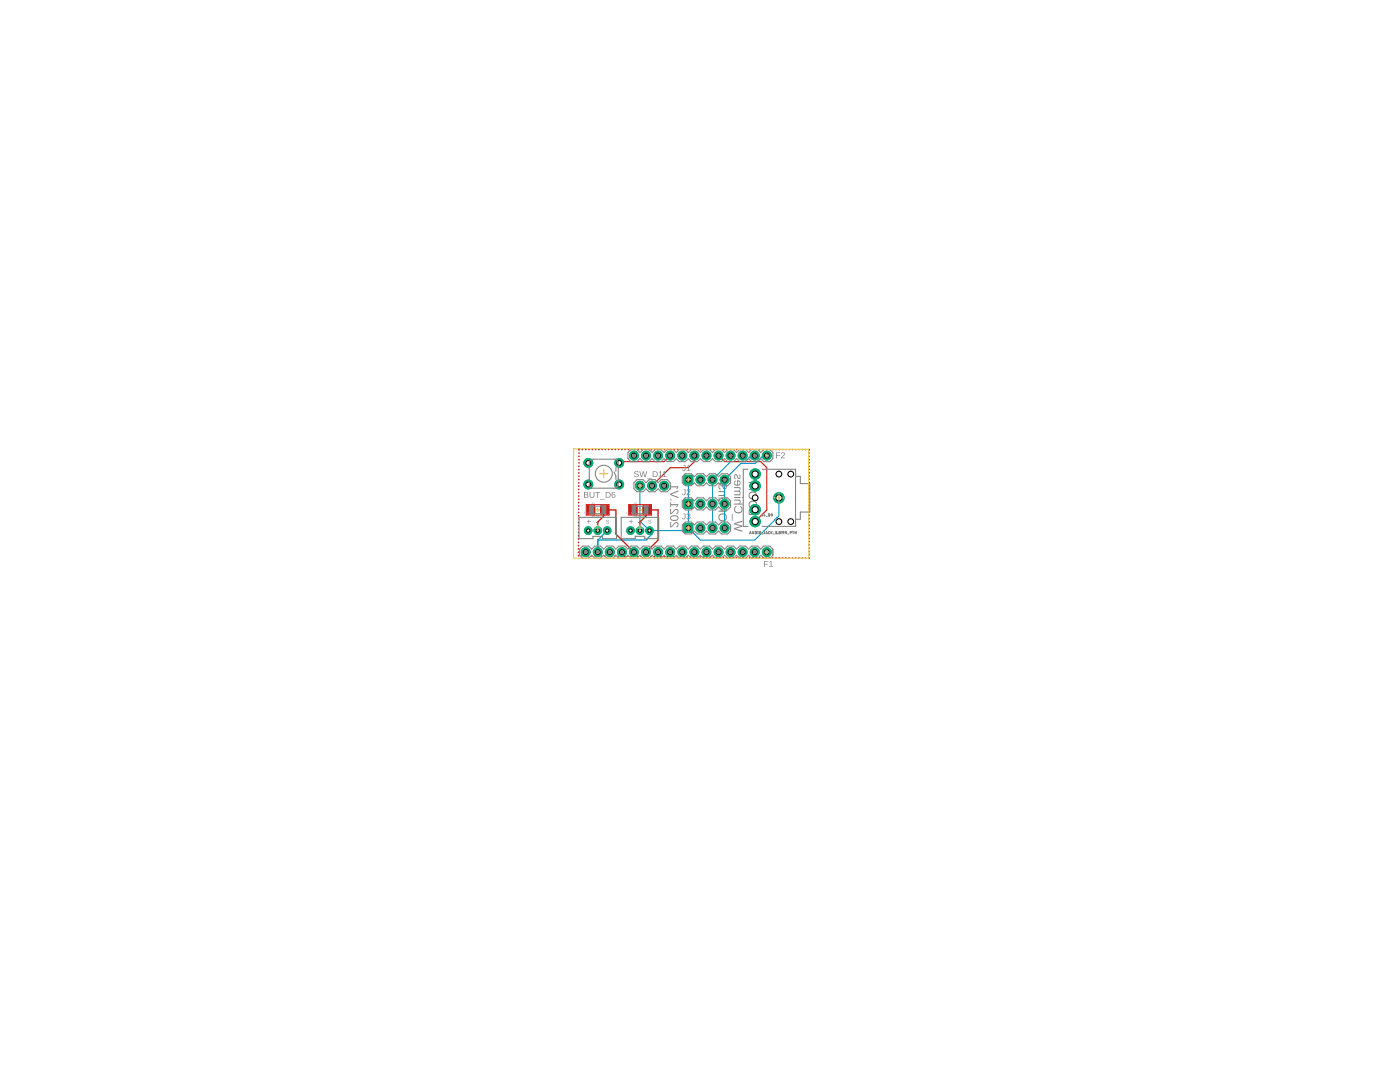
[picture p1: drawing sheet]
<svg xmlns="http://www.w3.org/2000/svg" width="279mm" height="216mm" viewBox="0 0 279 216" stroke-linecap="round" stroke-linejoin="round" font-family="sans-serif">
<g fill="#808080">
<path d="M149.4 101.7v1.1h1.7v-.3h-1.5v-.8zM149.4 100.7a.85 .85 0 0 0 1.7 0 .85 .85 0 0 0-1.7 0zM149.8 100.3a.66 .66 0 0 1 1 .1 .66 .66 0 0 1-.4 1 .66 .66 0 0 1-.8-.7zM149.4 98.9a.85 .85 0 0 0 1.7 0 .85 .85 0 0 0-1.7 0zM149.8 98.4a.66 .66 0 0 1 1 .1 .66 .66 0 0 1-.4 1 .66 .66 0 0 1-.8-.6zM149.4 96.2v.2h1.5l-1.5 .5v.1l1.5 .6h-1.5v.1h1.7v-.2l-1.4-.5 1.4-.6v-.2z"/>
<path d="M146.5 104.4v.2l1.4 .4-1.4 .4v.2l1.7 .5v-.2l-1.5-.4 1.5-.4v-.2l-1.5-.4 1.5-.4v-.2zM146.1 102.5v1.4h.1v-1.4zM146.7 101.1a.81 .81 0 0 0 .1 1.1 .81 .81 0 0 0 1.2-.1 .81 .81 0 0 0-.2-1.1l-.1 .2a.6 .6 0 0 1 .1 .9 .6 .6 0 0 1-.9-.1 .6 .6 0 0 1 .1-.9l-.1-.2zM146.5 99.7v.2h.8a.3 .3 0 0 1 .4 .3 .3 .3 0 0 1-.4 .3h-.8v.2h1.7v-.2h-.6a.42 .42 0 0 0 .2-.5 .42 .42 0 0 0-.4-.3zM148 99.2v.2h.2v-.2zM146.5 99.2v.2h1.3v-.2zM146.5 97.2v.2h1l.1 .2-.2 .3h-.9v.2h1l.1 .2-.2 .3h-.9v.2h1.3v-.1l-.2-.1a.39 .39 0 0 0 .2-.3 .39 .39 0 0 0-.2-.4 .39 .39 0 0 0 .2-.4 .39 .39 0 0 0-.4-.3zM146.6 96a.62 .62 0 0 0 .5 .9 .62 .62 0 0 0 .5-.9l-.5-.2v.9a.37 .37 0 0 1-.4-.2 .37 .37 0 0 1 .1-.5v-.1zM147.3 96a.34 .34 0 0 1 .3 .4 .34 .34 0 0 1-.3 .3zM146.6 94.7l-.1 .6 .3 .3 .1-.1a.3 .3 0 0 1-.3-.4 .3 .3 0 0 1 .4-.2l.1 .1a.42 .42 0 0 0 .4 .6 .42 .42 0 0 0 .3-.7l-.3-.3v.2a.26 .26 0 0 1 .2 .3 .26 .26 0 0 1-.4 .2l-.1-.5a.33 .33 0 0 0-.6-.1z"/>
<path d="M143.4 103.3a.85 .85 0 0 0 1.7 0 .85 .85 0 0 0-1.7 0zM143.7 102.8a.66 .66 0 0 1 1.1 .1 .66 .66 0 0 1-.4 1 .66 .66 0 0 1-.8-.7zM144.2 101l-.2 .9h-.6v.2h1.6l-.1-1.1a.52 .52 0 0 0-.7 0zM144.4 101.1l.4 .1v.7h-.6zM143.4 99.2v1.3h1.6v-1.2h-.2v1h-.5v-.9h-.2v.9h-.5v-1.1zM143.4 98v.2h.8a.3 .3 0 0 1 .3 .3 .3 .3 0 0 1-.4 .3h-.7v.2h1.2v-.2h-.2a.42 .42 0 0 0 .3-.5 .42 .42 0 0 0-.5-.3zM143.5 96.5l-.1 .3a.71 .71 0 0 0 .4 .9v-.2a.44 .44 0 0 1-.3-.5 .44 .44 0 0 1 .5-.3l.1 .4a.47 .47 0 0 0 .5 .5 .47 .47 0 0 0 .5-.6l-.2-.5-.2-.1-.1 .2a.38 .38 0 0 1 .3 .5 .38 .38 0 0 1-.4 .2l-.3-.7a.41 .41 0 0 0-.7-.1z"/>
<path d="M133.8 104.2v1h.2l.5-.5a.35 .35 0 0 1 .5-.3 .35 .35 0 0 1 .1 .6l-.1 .2a.52 .52 0 0 0 .4-.8 .52 .52 0 0 0-.9 .1l-.6 .5v-.8zM133.8 103.1a.61 .61 0 0 0 .1 .7 .61 .61 0 0 0 .7 .1 .61 .61 0 0 0 .8-.5 .61 .61 0 0 0-.8-.6zM133.9 103.2a.93 .93 0 0 1 1.3 .2 .81 .81 0 0 1-1.3 0zM133.8 101.5v1.1l.2-.1 .5-.4a.35 .35 0 0 1 .5-.3 .35 .35 0 0 1 .1 .5l-.1 .3a.52 .52 0 0 0 .4-.8 .52 .52 0 0 0-.9 0l-.6 .6v-.9zM133.8 100.2v1h.1v-.4h1.3l-.3 .4h.2l.3-.4v-.2h-1.5v-.4zM133.8 99.6v.3h.2v-.3zM133.8 98.5v.3l1.6 .6v-.2l-1.5-.6 1.5-.5v-.2zM133.8 96.6v1.1h.1v-.5h1.3l-.3 .4h.2l.3-.4v-.2h-1.5v-.4z"/>
</g>
<path d="M119.3 107.8v2.4M121.2 105.9l-1.9 1.9M129.6 105.9l.5 .5v.2l-1.2 1.2h-9.6" fill="none" stroke="#0696d7" stroke-width=".25"/>
<path d="M127.7 96.9v7.1l1.9 1.9h7.2l.6-.5M137.4 95.7v9.7M150.6 90.9h-.7l-1.2 1.2h-2.9l-3.6 3.6v9.7M153 90.9h-.7l-1.6 1.6h-2.9l-3.2 3.2v9.7M155.4 99.3v3.7l-4.8 4.8h-10.8l-2.4-2.4" fill="none" stroke="#0696d7" stroke-width=".21"/>
<circle cx="123.6" cy="96.7" r=".89" fill="#0dab76" stroke="#0dab76" stroke-width=".2"/>
<circle cx="123.6" cy="96.7" r=".49" fill="#fff" stroke="#000" stroke-width=".2"/>
<circle cx="117.4" cy="96.7" r=".89" fill="#0dab76" stroke="#0dab76" stroke-width=".2"/>
<circle cx="117.4" cy="96.7" r=".49" fill="#fff" stroke="#000" stroke-width=".2"/>
<circle cx="123.6" cy="92.4" r=".89" fill="#0dab76" stroke="#0dab76" stroke-width=".2"/>
<circle cx="123.6" cy="92.4" r=".49" fill="#fff" stroke="#000" stroke-width=".2"/>
<circle cx="117.4" cy="92.4" r=".89" fill="#0dab76" stroke="#0dab76" stroke-width=".2"/>
<circle cx="117.4" cy="92.4" r=".49" fill="#fff" stroke="#000" stroke-width=".2"/>
<circle cx="153" cy="110.2" r=".89" fill="#0dab76" stroke="#0dab76" stroke-width=".2"/>
<circle cx="153" cy="110.2" r=".49" fill="#fff" stroke="#000" stroke-width=".2"/>
<circle cx="150.6" cy="110.2" r=".89" fill="#0dab76" stroke="#0dab76" stroke-width=".2"/>
<circle cx="150.6" cy="110.2" r=".49" fill="#fff" stroke="#000" stroke-width=".2"/>
<circle cx="148.2" cy="110.2" r=".89" fill="#0dab76" stroke="#0dab76" stroke-width=".2"/>
<circle cx="148.2" cy="110.2" r=".49" fill="#fff" stroke="#000" stroke-width=".2"/>
<circle cx="145.8" cy="110.2" r=".89" fill="#0dab76" stroke="#0dab76" stroke-width=".2"/>
<circle cx="145.8" cy="110.2" r=".49" fill="#fff" stroke="#000" stroke-width=".2"/>
<circle cx="143.4" cy="110.2" r=".89" fill="#0dab76" stroke="#0dab76" stroke-width=".2"/>
<circle cx="143.4" cy="110.2" r=".49" fill="#fff" stroke="#000" stroke-width=".2"/>
<circle cx="141" cy="110.2" r=".89" fill="#0dab76" stroke="#0dab76" stroke-width=".2"/>
<circle cx="141" cy="110.2" r=".49" fill="#fff" stroke="#000" stroke-width=".2"/>
<circle cx="138.6" cy="110.2" r=".89" fill="#0dab76" stroke="#0dab76" stroke-width=".2"/>
<circle cx="138.6" cy="110.2" r=".49" fill="#fff" stroke="#000" stroke-width=".2"/>
<circle cx="136.2" cy="110.2" r=".89" fill="#0dab76" stroke="#0dab76" stroke-width=".2"/>
<circle cx="136.2" cy="110.2" r=".49" fill="#fff" stroke="#000" stroke-width=".2"/>
<circle cx="133.8" cy="110.2" r=".89" fill="#0dab76" stroke="#0dab76" stroke-width=".2"/>
<circle cx="133.8" cy="110.2" r=".49" fill="#fff" stroke="#000" stroke-width=".2"/>
<circle cx="131.3" cy="110.2" r=".89" fill="#0dab76" stroke="#0dab76" stroke-width=".2"/>
<circle cx="131.3" cy="110.2" r=".49" fill="#fff" stroke="#000" stroke-width=".2"/>
<circle cx="128.9" cy="110.2" r=".89" fill="#0dab76" stroke="#0dab76" stroke-width=".2"/>
<circle cx="128.9" cy="110.2" r=".49" fill="#fff" stroke="#000" stroke-width=".2"/>
<circle cx="126.5" cy="110.2" r=".89" fill="#0dab76" stroke="#0dab76" stroke-width=".2"/>
<circle cx="126.5" cy="110.2" r=".49" fill="#fff" stroke="#000" stroke-width=".2"/>
<circle cx="124.1" cy="110.2" r=".89" fill="#0dab76" stroke="#0dab76" stroke-width=".2"/>
<circle cx="124.1" cy="110.2" r=".49" fill="#fff" stroke="#000" stroke-width=".2"/>
<circle cx="121.7" cy="110.2" r=".89" fill="#0dab76" stroke="#0dab76" stroke-width=".2"/>
<circle cx="121.7" cy="110.2" r=".49" fill="#fff" stroke="#000" stroke-width=".2"/>
<circle cx="119.3" cy="110.2" r=".89" fill="#0dab76" stroke="#0dab76" stroke-width=".2"/>
<circle cx="119.3" cy="110.2" r=".49" fill="#fff" stroke="#000" stroke-width=".2"/>
<circle cx="116.9" cy="110.2" r=".89" fill="#0dab76" stroke="#0dab76" stroke-width=".2"/>
<circle cx="116.9" cy="110.2" r=".49" fill="#fff" stroke="#000" stroke-width=".2"/>
<circle cx="153" cy="90.9" r=".89" fill="#0dab76" stroke="#0dab76" stroke-width=".2"/>
<circle cx="153" cy="90.9" r=".49" fill="#fff" stroke="#000" stroke-width=".2"/>
<circle cx="150.6" cy="90.9" r=".89" fill="#0dab76" stroke="#0dab76" stroke-width=".2"/>
<circle cx="150.6" cy="90.9" r=".49" fill="#fff" stroke="#000" stroke-width=".2"/>
<circle cx="148.2" cy="90.9" r=".89" fill="#0dab76" stroke="#0dab76" stroke-width=".2"/>
<circle cx="148.2" cy="90.9" r=".49" fill="#fff" stroke="#000" stroke-width=".2"/>
<circle cx="145.8" cy="90.9" r=".89" fill="#0dab76" stroke="#0dab76" stroke-width=".2"/>
<circle cx="145.8" cy="90.9" r=".49" fill="#fff" stroke="#000" stroke-width=".2"/>
<circle cx="143.4" cy="90.9" r=".89" fill="#0dab76" stroke="#0dab76" stroke-width=".2"/>
<circle cx="143.4" cy="90.9" r=".49" fill="#fff" stroke="#000" stroke-width=".2"/>
<circle cx="141" cy="90.9" r=".89" fill="#0dab76" stroke="#0dab76" stroke-width=".2"/>
<circle cx="141" cy="90.9" r=".49" fill="#fff" stroke="#000" stroke-width=".2"/>
<circle cx="138.6" cy="90.9" r=".89" fill="#0dab76" stroke="#0dab76" stroke-width=".2"/>
<circle cx="138.6" cy="90.9" r=".49" fill="#fff" stroke="#000" stroke-width=".2"/>
<circle cx="136.2" cy="90.9" r=".89" fill="#0dab76" stroke="#0dab76" stroke-width=".2"/>
<circle cx="136.2" cy="90.9" r=".49" fill="#fff" stroke="#000" stroke-width=".2"/>
<circle cx="133.8" cy="90.9" r=".89" fill="#0dab76" stroke="#0dab76" stroke-width=".2"/>
<circle cx="133.8" cy="90.9" r=".49" fill="#fff" stroke="#000" stroke-width=".2"/>
<circle cx="131.3" cy="90.9" r=".89" fill="#0dab76" stroke="#0dab76" stroke-width=".2"/>
<circle cx="131.3" cy="90.9" r=".49" fill="#fff" stroke="#000" stroke-width=".2"/>
<circle cx="128.9" cy="90.9" r=".89" fill="#0dab76" stroke="#0dab76" stroke-width=".2"/>
<circle cx="128.9" cy="90.9" r=".49" fill="#fff" stroke="#000" stroke-width=".2"/>
<circle cx="126.5" cy="90.9" r=".89" fill="#0dab76" stroke="#0dab76" stroke-width=".2"/>
<circle cx="126.5" cy="90.9" r=".49" fill="#fff" stroke="#000" stroke-width=".2"/>
<circle cx="117.4" cy="105.9" r=".76" fill="#0dab76" stroke="#0dab76" stroke-width=".2"/>
<circle cx="117.4" cy="105.9" r=".34" fill="#fff" stroke="#000" stroke-width=".2"/>
<circle cx="119.3" cy="105.9" r=".76" fill="#0dab76" stroke="#0dab76" stroke-width=".2"/>
<circle cx="119.3" cy="105.9" r=".34" fill="#fff" stroke="#000" stroke-width=".2"/>
<circle cx="121.2" cy="105.9" r=".76" fill="#0dab76" stroke="#0dab76" stroke-width=".2"/>
<circle cx="121.2" cy="105.9" r=".34" fill="#fff" stroke="#000" stroke-width=".2"/>
<circle cx="125.8" cy="105.9" r=".76" fill="#0dab76" stroke="#0dab76" stroke-width=".2"/>
<circle cx="125.8" cy="105.9" r=".34" fill="#fff" stroke="#000" stroke-width=".2"/>
<circle cx="127.7" cy="105.9" r=".76" fill="#0dab76" stroke="#0dab76" stroke-width=".2"/>
<circle cx="127.7" cy="105.9" r=".34" fill="#fff" stroke="#000" stroke-width=".2"/>
<circle cx="129.6" cy="105.9" r=".76" fill="#0dab76" stroke="#0dab76" stroke-width=".2"/>
<circle cx="129.6" cy="105.9" r=".34" fill="#fff" stroke="#000" stroke-width=".2"/>
<circle cx="127.7" cy="96.9" r=".89" fill="#0dab76" stroke="#0dab76" stroke-width=".2"/>
<circle cx="127.7" cy="96.9" r=".49" fill="#fff" stroke="#000" stroke-width=".2"/>
<circle cx="130.1" cy="96.9" r=".89" fill="#0dab76" stroke="#0dab76" stroke-width=".2"/>
<circle cx="130.1" cy="96.9" r=".49" fill="#fff" stroke="#000" stroke-width=".2"/>
<circle cx="132.5" cy="96.9" r=".89" fill="#0dab76" stroke="#0dab76" stroke-width=".2"/>
<circle cx="132.5" cy="96.9" r=".49" fill="#fff" stroke="#000" stroke-width=".2"/>
<path d="M136.5 94.8h1.8v1.8h-1.8z" fill="#0dab76" stroke="#0dab76" stroke-width=".2"/>
<circle cx="137.4" cy="95.7" r=".49" fill="#fff" stroke="#000" stroke-width=".2"/>
<circle cx="139.8" cy="95.7" r=".89" fill="#0dab76" stroke="#0dab76" stroke-width=".2"/>
<circle cx="139.8" cy="95.7" r=".49" fill="#fff" stroke="#000" stroke-width=".2"/>
<circle cx="142.2" cy="95.7" r=".89" fill="#0dab76" stroke="#0dab76" stroke-width=".2"/>
<circle cx="142.2" cy="95.7" r=".49" fill="#fff" stroke="#000" stroke-width=".2"/>
<circle cx="144.6" cy="95.7" r=".89" fill="#0dab76" stroke="#0dab76" stroke-width=".2"/>
<circle cx="144.6" cy="95.7" r=".49" fill="#fff" stroke="#000" stroke-width=".2"/>
<path d="M136.5 99.7h1.8v1.7h-1.8z" fill="#0dab76" stroke="#0dab76" stroke-width=".2"/>
<circle cx="137.4" cy="100.5" r=".49" fill="#fff" stroke="#000" stroke-width=".2"/>
<circle cx="139.8" cy="100.5" r=".89" fill="#0dab76" stroke="#0dab76" stroke-width=".2"/>
<circle cx="139.8" cy="100.5" r=".49" fill="#fff" stroke="#000" stroke-width=".2"/>
<circle cx="142.2" cy="100.5" r=".89" fill="#0dab76" stroke="#0dab76" stroke-width=".2"/>
<circle cx="142.2" cy="100.5" r=".49" fill="#fff" stroke="#000" stroke-width=".2"/>
<circle cx="144.6" cy="100.5" r=".89" fill="#0dab76" stroke="#0dab76" stroke-width=".2"/>
<circle cx="144.6" cy="100.5" r=".49" fill="#fff" stroke="#000" stroke-width=".2"/>
<path d="M136.5 104.5h1.8v1.8h-1.8z" fill="#0dab76" stroke="#0dab76" stroke-width=".2"/>
<circle cx="137.4" cy="105.4" r=".49" fill="#fff" stroke="#000" stroke-width=".2"/>
<circle cx="139.8" cy="105.4" r=".89" fill="#0dab76" stroke="#0dab76" stroke-width=".2"/>
<circle cx="139.8" cy="105.4" r=".49" fill="#fff" stroke="#000" stroke-width=".2"/>
<circle cx="142.2" cy="105.4" r=".89" fill="#0dab76" stroke="#0dab76" stroke-width=".2"/>
<circle cx="142.2" cy="105.4" r=".49" fill="#fff" stroke="#000" stroke-width=".2"/>
<circle cx="144.6" cy="105.4" r=".89" fill="#0dab76" stroke="#0dab76" stroke-width=".2"/>
<circle cx="144.6" cy="105.4" r=".49" fill="#fff" stroke="#000" stroke-width=".2"/>
<circle cx="155.4" cy="99.3" r="1.04" fill="#0dab76" stroke="#0dab76" stroke-width=".2"/>
<circle cx="155.4" cy="99.3" r=".61" fill="#fff" stroke="#000" stroke-width=".2"/>
<circle cx="150.7" cy="101.7" r="1.04" fill="#0dab76" stroke="#0dab76" stroke-width=".2"/>
<circle cx="150.7" cy="101.7" r=".61" fill="#fff" stroke="#000" stroke-width=".2"/>
<circle cx="150.7" cy="104.1" r="1.04" fill="#0dab76" stroke="#0dab76" stroke-width=".2"/>
<circle cx="150.7" cy="104.1" r=".61" fill="#fff" stroke="#000" stroke-width=".2"/>
<circle cx="150.7" cy="97" r="1.04" fill="#0dab76" stroke="#0dab76" stroke-width=".2"/>
<circle cx="150.7" cy="97" r=".61" fill="#fff" stroke="#000" stroke-width=".2"/>
<circle cx="150.7" cy="94.6" r="1.04" fill="#0dab76" stroke="#0dab76" stroke-width=".2"/>
<circle cx="150.7" cy="94.6" r=".61" fill="#fff" stroke="#000" stroke-width=".2"/>
<g fill="#c90d0c" stroke="#c90d0c" stroke-width=".2">
<path d="M117.2 100.9h1.5v1.7h-1.5z"/>
<path d="M119.9 100.9h1.5v1.7h-1.5z"/>
<path d="M125.6 100.9h1.6v1.7h-1.6z"/>
<path d="M128.3 100.9h1.5v1.7h-1.5z"/>
</g>
<g fill="none" stroke="#c90d0c" stroke-width=".3">
<path d="M115.5 96.3v.1M115.5 97h.1M115.5 97.6v.1M115.5 98.3v.1M115.5 98.9v.1M115.5 99.6v.1M115.5 93v.1M115.5 93.7h.1M115.5 94.3v.1M115.5 95v.1M115.5 95.6v.1M115.5 90.4h.1"/>
<path d="M115.5 91v.1M115.5 91.7v.1M115.5 92.4h.1M115.6 89.7l-.1 .1M116.2 89.7h.1M116.9 89.7h.1M117.5 89.7h.1M118.2 89.7h.1M118.8 89.7h.1M119.5 89.7h.1M120.1 89.7h.1M120.8 89.7h.1"/>
<path d="M121.5 89.7h.1M122.1 89.7h.1M122.8 89.7h.1M123.4 89.7h.1M124.1 89.7h.1M124.7 89.7h.1M125.4 89.7h.1M126 89.7h.1M126.7 89.7h.1M127.3 89.7h.1M128 89.7h.1M128.7 89.7h.1"/>
<path d="M129.3 89.7h.1M130 89.7h.1M130.6 89.7h.1M131.3 89.7h.1M131.9 89.7h.1M132.6 89.7h.1M133.2 89.7h.1M133.9 89.7h.1M134.6 89.7h.1M135.2 89.7h.1M135.8 89.7h.1M136.5 89.7h.1"/>
<path d="M137.2 89.7h.1M137.8 89.7h.1M138.5 89.7h.1M139.1 89.7h.1M139.8 89.7h.1M140.4 89.7h.1M141.1 89.7h.1M141.8 89.7h.1M142.4 89.7h.1M143.1 89.7h.1M143.7 89.7h.1M144.4 89.7h.1"/>
<path d="M145 89.7h.1M145.7 89.7h.1M146.3 89.7h.1M147 89.7h.1M147.6 89.7h.1M148.3 89.7h.1M148.9 89.7h.1M149.6 89.7h.1M150.3 89.7h.1M150.9 89.7h.1M151.6 89.7h.1M152.2 89.7h.1"/>
<path d="M152.9 89.7h.1M153.5 89.7h.1M154.2 89.7h.1M154.9 89.7h.1M155.5 89.7h.1M156.2 89.7h.1M156.8 89.7h.1M157.5 89.7h.1M158.1 89.7h.1M158.8 89.7h.1M159.4 89.7h.1M160.1 89.7h.1"/>
<path d="M160.7 89.7h.1M161.4 89.7l.1 .1M161.5 90.4h.1M161.5 91v.1M161.5 91.7h.1M161.5 92.3v.1M161.5 93h.1M161.5 93.6v.1M161.5 94.3v.1M161.5 94.9v.1M161.5 95.6v.1M161.5 96.2v.1"/>
<path d="M161.5 96.9v.1M161.5 97.6h.1M161.5 98.2v.1M161.5 98.9h.1M161.5 99.5v.1M115.4 107.5v.1M115.4 108.2v.1M115.4 108.8v.1M115.4 109.5v.1M115.4 110.2h.1M115.4 110.8l.1 .1M115.5 104.2v.1"/>
<path d="M115.5 104.9v.1M115.5 105.5v.1M115.5 106.2v.1M115.5 106.8v.1M115.5 100.3v.1M115.5 100.9v.1M115.5 101.6v.1M115.5 102.2v.1M115.5 102.9v.1M115.5 103.6h.1M116.1 110.9h.1M116.8 110.9h.1"/>
<path d="M117.4 110.9h.1M118.1 110.9h.1M118.7 110.9h.1M119.4 110.9h.1M120 111h.1M120.7 111h.1M121.3 111h.1M122 111h.1M122.7 111h.1M123.3 111h.1M124 111h.1M124.6 111h.1"/>
<path d="M125.3 111h.1M125.9 111h.1M126.6 111h.1M127.3 111h.1M127.9 111h.1M128.6 111h.1M129.2 111h.1M129.9 111h.1M130.5 111.1h.1M131.2 111.1h.1M131.8 111.1h.1M132.5 111.1h.1"/>
<path d="M133.2 111.1h.1M133.8 111.1h.1M134.5 111.1h.1M135.1 111.1h.1M135.8 111.1h.1M136.4 111.1h.1M137.1 111.1h.1M137.8 111.1h.1M138.4 111.1h.1M139.1 111.1h.1M139.7 111.1h.1M140.4 111.2h.1"/>
<path d="M141 111.2h.1M141.7 111.2h.1M142.3 111.2h.1M143 111.2h.1M143.7 111.2h.1M144.3 111.2h.1M145 111.2h.1M145.6 111.2h.1M146.3 111.2h.1M147 111.2h.1M147.6 111.2h.1M148.3 111.2v.1"/>
<path d="M148.9 111.3h.1M149.6 111.3h.1M150.2 111.3h.1M150.9 111.3h.1M151.6 111.3h.1M152.2 111.3h.1M152.9 111.3h.1M153.5 111.3h.1M154.2 111.3h.1M154.8 111.3h.1M155.5 111.3h.1M156.1 111.3h.1"/>
<path d="M156.8 111.3h.1M157.5 111.3h.1M158.1 111.3h.1M158.8 111.4h.1M159.4 111.4h.1M160.1 111.4h.1M160.7 111.4h.1M161.5 111.3l-.1 .1M161.5 100.2h.1M161.5 100.8v.1M161.5 101.5v.1M161.5 102.1v.1"/>
<path d="M161.5 102.8v.1M161.5 103.4v.1M161.5 104.1v.1M161.5 104.8h.1M161.5 105.4v.1M161.5 106.1v.1M161.5 106.7v.1M161.5 107.4h.1M161.5 108v.1M161.5 108.7v.1M161.5 109.3v.1M161.5 110v.1"/>
<path d="M161.5 110.6v.1"/>
</g>
<path d="M119.3 105.9v-1.7l1.2-1.2v-1.1l.1-.2h2.3v4.9l3.6 3.6M127.7 105.9v-1.7l1.2-1.2v-1.1l.2-.2h2.2v6.1l-2.4 2.4" fill="none" stroke="#c90d0c" stroke-width=".25"/>
<path d="M133.8 90.9l-1.3 1.2h-8.7l-.2 .3M138.6 90.9v1.2l-1.2 1.2h-3.6l-3.7 3.6M143.4 90.9l1.2 1.2h7.2l1.2 1.2v8.4l-2.3 2.4" fill="none" stroke="#c90d0c" stroke-width=".21"/>
<circle cx="123.6" cy="96.7" r=".89" fill="#0dab76" stroke="#0dab76" stroke-width=".2"/>
<circle cx="123.6" cy="96.7" r=".49" fill="#fff" stroke="#000" stroke-width=".2"/>
<circle cx="117.4" cy="96.7" r=".89" fill="#0dab76" stroke="#0dab76" stroke-width=".2"/>
<circle cx="117.4" cy="96.7" r=".49" fill="#fff" stroke="#000" stroke-width=".2"/>
<circle cx="123.6" cy="92.4" r=".89" fill="#0dab76" stroke="#0dab76" stroke-width=".2"/>
<circle cx="123.6" cy="92.4" r=".49" fill="#fff" stroke="#000" stroke-width=".2"/>
<circle cx="117.4" cy="92.4" r=".89" fill="#0dab76" stroke="#0dab76" stroke-width=".2"/>
<circle cx="117.4" cy="92.4" r=".49" fill="#fff" stroke="#000" stroke-width=".2"/>
<circle cx="153" cy="110.2" r=".89" fill="#0dab76" stroke="#0dab76" stroke-width=".2"/>
<circle cx="153" cy="110.2" r=".49" fill="#fff" stroke="#000" stroke-width=".2"/>
<circle cx="150.6" cy="110.2" r=".89" fill="#0dab76" stroke="#0dab76" stroke-width=".2"/>
<circle cx="150.6" cy="110.2" r=".49" fill="#fff" stroke="#000" stroke-width=".2"/>
<circle cx="148.2" cy="110.2" r=".89" fill="#0dab76" stroke="#0dab76" stroke-width=".2"/>
<circle cx="148.2" cy="110.2" r=".49" fill="#fff" stroke="#000" stroke-width=".2"/>
<circle cx="145.8" cy="110.2" r=".89" fill="#0dab76" stroke="#0dab76" stroke-width=".2"/>
<circle cx="145.8" cy="110.2" r=".49" fill="#fff" stroke="#000" stroke-width=".2"/>
<circle cx="143.4" cy="110.2" r=".89" fill="#0dab76" stroke="#0dab76" stroke-width=".2"/>
<circle cx="143.4" cy="110.2" r=".49" fill="#fff" stroke="#000" stroke-width=".2"/>
<circle cx="141" cy="110.2" r=".89" fill="#0dab76" stroke="#0dab76" stroke-width=".2"/>
<circle cx="141" cy="110.2" r=".49" fill="#fff" stroke="#000" stroke-width=".2"/>
<circle cx="138.6" cy="110.2" r=".89" fill="#0dab76" stroke="#0dab76" stroke-width=".2"/>
<circle cx="138.6" cy="110.2" r=".49" fill="#fff" stroke="#000" stroke-width=".2"/>
<circle cx="136.2" cy="110.2" r=".89" fill="#0dab76" stroke="#0dab76" stroke-width=".2"/>
<circle cx="136.2" cy="110.2" r=".49" fill="#fff" stroke="#000" stroke-width=".2"/>
<circle cx="133.8" cy="110.2" r=".89" fill="#0dab76" stroke="#0dab76" stroke-width=".2"/>
<circle cx="133.8" cy="110.2" r=".49" fill="#fff" stroke="#000" stroke-width=".2"/>
<circle cx="131.3" cy="110.2" r=".89" fill="#0dab76" stroke="#0dab76" stroke-width=".2"/>
<circle cx="131.3" cy="110.2" r=".49" fill="#fff" stroke="#000" stroke-width=".2"/>
<circle cx="128.9" cy="110.2" r=".89" fill="#0dab76" stroke="#0dab76" stroke-width=".2"/>
<circle cx="128.9" cy="110.2" r=".49" fill="#fff" stroke="#000" stroke-width=".2"/>
<circle cx="126.5" cy="110.2" r=".89" fill="#0dab76" stroke="#0dab76" stroke-width=".2"/>
<circle cx="126.5" cy="110.2" r=".49" fill="#fff" stroke="#000" stroke-width=".2"/>
<circle cx="124.1" cy="110.2" r=".89" fill="#0dab76" stroke="#0dab76" stroke-width=".2"/>
<circle cx="124.1" cy="110.2" r=".49" fill="#fff" stroke="#000" stroke-width=".2"/>
<circle cx="121.7" cy="110.2" r=".89" fill="#0dab76" stroke="#0dab76" stroke-width=".2"/>
<circle cx="121.7" cy="110.2" r=".49" fill="#fff" stroke="#000" stroke-width=".2"/>
<circle cx="119.3" cy="110.2" r=".89" fill="#0dab76" stroke="#0dab76" stroke-width=".2"/>
<circle cx="119.3" cy="110.2" r=".49" fill="#fff" stroke="#000" stroke-width=".2"/>
<circle cx="116.9" cy="110.2" r=".89" fill="#0dab76" stroke="#0dab76" stroke-width=".2"/>
<circle cx="116.9" cy="110.2" r=".49" fill="#fff" stroke="#000" stroke-width=".2"/>
<circle cx="153" cy="90.9" r=".89" fill="#0dab76" stroke="#0dab76" stroke-width=".2"/>
<circle cx="153" cy="90.9" r=".49" fill="#fff" stroke="#000" stroke-width=".2"/>
<circle cx="150.6" cy="90.9" r=".89" fill="#0dab76" stroke="#0dab76" stroke-width=".2"/>
<circle cx="150.6" cy="90.9" r=".49" fill="#fff" stroke="#000" stroke-width=".2"/>
<circle cx="148.2" cy="90.9" r=".89" fill="#0dab76" stroke="#0dab76" stroke-width=".2"/>
<circle cx="148.2" cy="90.9" r=".49" fill="#fff" stroke="#000" stroke-width=".2"/>
<circle cx="145.8" cy="90.9" r=".89" fill="#0dab76" stroke="#0dab76" stroke-width=".2"/>
<circle cx="145.8" cy="90.9" r=".49" fill="#fff" stroke="#000" stroke-width=".2"/>
<circle cx="143.4" cy="90.9" r=".89" fill="#0dab76" stroke="#0dab76" stroke-width=".2"/>
<circle cx="143.4" cy="90.9" r=".49" fill="#fff" stroke="#000" stroke-width=".2"/>
<circle cx="141" cy="90.9" r=".89" fill="#0dab76" stroke="#0dab76" stroke-width=".2"/>
<circle cx="141" cy="90.9" r=".49" fill="#fff" stroke="#000" stroke-width=".2"/>
<circle cx="138.6" cy="90.9" r=".89" fill="#0dab76" stroke="#0dab76" stroke-width=".2"/>
<circle cx="138.6" cy="90.9" r=".49" fill="#fff" stroke="#000" stroke-width=".2"/>
<circle cx="136.2" cy="90.9" r=".89" fill="#0dab76" stroke="#0dab76" stroke-width=".2"/>
<circle cx="136.2" cy="90.9" r=".49" fill="#fff" stroke="#000" stroke-width=".2"/>
<circle cx="133.8" cy="90.9" r=".89" fill="#0dab76" stroke="#0dab76" stroke-width=".2"/>
<circle cx="133.8" cy="90.9" r=".49" fill="#fff" stroke="#000" stroke-width=".2"/>
<circle cx="131.3" cy="90.9" r=".89" fill="#0dab76" stroke="#0dab76" stroke-width=".2"/>
<circle cx="131.3" cy="90.9" r=".49" fill="#fff" stroke="#000" stroke-width=".2"/>
<circle cx="128.9" cy="90.9" r=".89" fill="#0dab76" stroke="#0dab76" stroke-width=".2"/>
<circle cx="128.9" cy="90.9" r=".49" fill="#fff" stroke="#000" stroke-width=".2"/>
<circle cx="126.5" cy="90.9" r=".89" fill="#0dab76" stroke="#0dab76" stroke-width=".2"/>
<circle cx="126.5" cy="90.9" r=".49" fill="#fff" stroke="#000" stroke-width=".2"/>
<circle cx="117.4" cy="105.9" r=".76" fill="#0dab76" stroke="#0dab76" stroke-width=".2"/>
<circle cx="117.4" cy="105.9" r=".34" fill="#fff" stroke="#000" stroke-width=".2"/>
<circle cx="119.3" cy="105.9" r=".76" fill="#0dab76" stroke="#0dab76" stroke-width=".2"/>
<circle cx="119.3" cy="105.9" r=".34" fill="#fff" stroke="#000" stroke-width=".2"/>
<circle cx="121.2" cy="105.9" r=".76" fill="#0dab76" stroke="#0dab76" stroke-width=".2"/>
<circle cx="121.2" cy="105.9" r=".34" fill="#fff" stroke="#000" stroke-width=".2"/>
<circle cx="125.8" cy="105.9" r=".76" fill="#0dab76" stroke="#0dab76" stroke-width=".2"/>
<circle cx="125.8" cy="105.9" r=".34" fill="#fff" stroke="#000" stroke-width=".2"/>
<circle cx="127.7" cy="105.9" r=".76" fill="#0dab76" stroke="#0dab76" stroke-width=".2"/>
<circle cx="127.7" cy="105.9" r=".34" fill="#fff" stroke="#000" stroke-width=".2"/>
<circle cx="129.6" cy="105.9" r=".76" fill="#0dab76" stroke="#0dab76" stroke-width=".2"/>
<circle cx="129.6" cy="105.9" r=".34" fill="#fff" stroke="#000" stroke-width=".2"/>
<circle cx="127.7" cy="96.9" r=".89" fill="#0dab76" stroke="#0dab76" stroke-width=".2"/>
<circle cx="127.7" cy="96.9" r=".49" fill="#fff" stroke="#000" stroke-width=".2"/>
<circle cx="130.1" cy="96.9" r=".89" fill="#0dab76" stroke="#0dab76" stroke-width=".2"/>
<circle cx="130.1" cy="96.9" r=".49" fill="#fff" stroke="#000" stroke-width=".2"/>
<circle cx="132.5" cy="96.9" r=".89" fill="#0dab76" stroke="#0dab76" stroke-width=".2"/>
<circle cx="132.5" cy="96.9" r=".49" fill="#fff" stroke="#000" stroke-width=".2"/>
<path d="M136.5 94.8h1.8v1.8h-1.8z" fill="#0dab76" stroke="#0dab76" stroke-width=".2"/>
<circle cx="137.4" cy="95.7" r=".49" fill="#fff" stroke="#000" stroke-width=".2"/>
<circle cx="139.8" cy="95.7" r=".89" fill="#0dab76" stroke="#0dab76" stroke-width=".2"/>
<circle cx="139.8" cy="95.7" r=".49" fill="#fff" stroke="#000" stroke-width=".2"/>
<circle cx="142.2" cy="95.7" r=".89" fill="#0dab76" stroke="#0dab76" stroke-width=".2"/>
<circle cx="142.2" cy="95.7" r=".49" fill="#fff" stroke="#000" stroke-width=".2"/>
<circle cx="144.6" cy="95.7" r=".89" fill="#0dab76" stroke="#0dab76" stroke-width=".2"/>
<circle cx="144.6" cy="95.7" r=".49" fill="#fff" stroke="#000" stroke-width=".2"/>
<path d="M136.5 99.7h1.8v1.7h-1.8z" fill="#0dab76" stroke="#0dab76" stroke-width=".2"/>
<circle cx="137.4" cy="100.5" r=".49" fill="#fff" stroke="#000" stroke-width=".2"/>
<circle cx="139.8" cy="100.5" r=".89" fill="#0dab76" stroke="#0dab76" stroke-width=".2"/>
<circle cx="139.8" cy="100.5" r=".49" fill="#fff" stroke="#000" stroke-width=".2"/>
<circle cx="142.2" cy="100.5" r=".89" fill="#0dab76" stroke="#0dab76" stroke-width=".2"/>
<circle cx="142.2" cy="100.5" r=".49" fill="#fff" stroke="#000" stroke-width=".2"/>
<circle cx="144.6" cy="100.5" r=".89" fill="#0dab76" stroke="#0dab76" stroke-width=".2"/>
<circle cx="144.6" cy="100.5" r=".49" fill="#fff" stroke="#000" stroke-width=".2"/>
<path d="M136.5 104.5h1.8v1.8h-1.8z" fill="#0dab76" stroke="#0dab76" stroke-width=".2"/>
<circle cx="137.4" cy="105.4" r=".49" fill="#fff" stroke="#000" stroke-width=".2"/>
<circle cx="139.8" cy="105.4" r=".89" fill="#0dab76" stroke="#0dab76" stroke-width=".2"/>
<circle cx="139.8" cy="105.4" r=".49" fill="#fff" stroke="#000" stroke-width=".2"/>
<circle cx="142.2" cy="105.4" r=".89" fill="#0dab76" stroke="#0dab76" stroke-width=".2"/>
<circle cx="142.2" cy="105.4" r=".49" fill="#fff" stroke="#000" stroke-width=".2"/>
<circle cx="144.6" cy="105.4" r=".89" fill="#0dab76" stroke="#0dab76" stroke-width=".2"/>
<circle cx="144.6" cy="105.4" r=".49" fill="#fff" stroke="#000" stroke-width=".2"/>
<circle cx="155.4" cy="99.3" r="1.04" fill="#0dab76" stroke="#0dab76" stroke-width=".2"/>
<circle cx="155.4" cy="99.3" r=".61" fill="#fff" stroke="#000" stroke-width=".2"/>
<circle cx="150.7" cy="101.7" r="1.04" fill="#0dab76" stroke="#0dab76" stroke-width=".2"/>
<circle cx="150.7" cy="101.7" r=".61" fill="#fff" stroke="#000" stroke-width=".2"/>
<circle cx="150.7" cy="104.1" r="1.04" fill="#0dab76" stroke="#0dab76" stroke-width=".2"/>
<circle cx="150.7" cy="104.1" r=".61" fill="#fff" stroke="#000" stroke-width=".2"/>
<circle cx="150.7" cy="97" r="1.04" fill="#0dab76" stroke="#0dab76" stroke-width=".2"/>
<circle cx="150.7" cy="97" r=".61" fill="#fff" stroke="#000" stroke-width=".2"/>
<circle cx="150.7" cy="94.6" r="1.04" fill="#0dab76" stroke="#0dab76" stroke-width=".2"/>
<circle cx="150.7" cy="94.6" r=".61" fill="#fff" stroke="#000" stroke-width=".2"/>
<path d="M117 100.7h4.6v2.1h-4.6zM125.5 100.7h4.5v2.1h-4.5z" fill="none" stroke="#c90d0c" stroke-width=".2"/>
<g fill="none" stroke="#808080" stroke-width=".21">
<path d="M117.6 92.1l.5-.5h4.8l.5 .5v4.8l-.5 .5h-4.8l-.5-.5zM122.6 94.1l.3 .9v.7M122.9 93.3v.7M125.3 90.3l.6-.6h1.2l.6 .6 .6-.6h1.2l.6 .6 .6-.6h1.3l.5 .6 .7-.6h1.2l.6 .6 .6-.6h1.2l.6 .6 .6-.6h1.2l.6 .6 .6-.6h1.2l.6 .6 .6-.6h1.2l.6 .6 .6-.6h1.2l.6 .6 .6-.6h1.2l.6 .6 .6-.6h1.2l.6 .6 .6-.6h1.2l.6 .6v1.2l-.6 .6h-1.2l-.6-.6-.6 .6h-1.2l-.6-.6-.6 .6h-1.2l-.6-.6-.6 .6h-1.2l-.6-.6-.6 .6h-1.2l-.6-.6-.6 .6h-1.2l-.6-.6-.6 .6h-1.2l-.6-.6-.6 .6h-1.2l-.6-.6-.6 .6h-1.2l-.7-.6-.5 .6h-1.3l-.6-.6-.6 .6h-1.2l-.6-.6-.6 .6h-1.2l-.6-.6zM126.5 96.3l.6-.6h1.2l.6 .6 .6-.6h1.2l.6 .6 .7-.6h1.2l.6 .6v1.2l-.6 .6h-1.2l-.7-.6-.6 .6h-1.2l-.6-.6-.6 .6h-1.2l-.6-.6zM136.8 94.5h1.2l.6 .6 .6-.6h1.2l.6 .6 .6-.6h1.2l.6 .6 .6-.6h1.2l.6 .6v1.2l-.6 .6h-1.2l-.6-.6-.6 .6h-1.2l-.6-.6-.6 .6h-1.2l-.6-.6-.6 .6h-1.2l-.6-.6v-1.2zM136.8 99.3h1.2l.6 .6 .6-.6h1.2l.6 .6 .6-.6h1.2l.6 .6 .6-.6h1.2l.6 .6v1.2l-.6 .6h-1.2l-.6-.6-.6 .6h-1.2l-.6-.6-.6 .6h-1.2l-.6-.6-.6 .6h-1.2l-.6-.6v-1.2zM149.3 93.6h-1v11.4h1M152.1 93.6h6.7v11.4h-6.7M115.5 103.2h7.5v4.3h-2.8v-.5h-1.9v.5h-2.8zM116.3 109h1.2l.6 .6 .6-.6h1.2l.6 .6 .6-.6h1.2l.6 .6 .6-.6h1.2l.6 .6 .6-.6h1.2l.6 .6 .6-.6h1.2l.6 .6 .6-.6h1.3l.5 .6 .7-.6h1.2l.6 .6 .6-.6h1.2l.6 .6 .6-.6h1.2l.6 .6 .6-.6h1.2l.6 .6 .6-.6h1.2l.6 .6 .6-.6h1.2l.6 .6 .6-.6h1.2l.6 .6 .6-.6h1.2l.6 .6 .6-.6h1.2l.6 .6v1.2l-.6 .6h-1.2l-.6-.6-.6 .6h-1.2l-.6-.6-.6 .6h-1.2l-.6-.6-.6 .6h-1.2l-.6-.6-.6 .6h-1.2l-.6-.6-.6 .6h-1.2l-.6-.6-.6 .6h-1.2l-.6-.6-.6 .6h-1.2l-.6-.6-.6 .6h-1.2l-.7-.6-.5 .6h-1.3l-.6-.6-.6 .6h-1.2l-.6-.6-.6 .6h-1.2l-.6-.6-.6 .6h-1.2l-.6-.6-.6 .6h-1.2l-.6-.6-.6 .6h-1.2l-.6-.6-.6 .6h-1.2l-.6-.6v-1.2zM124 103.2h7.5v4.3h-2.8v-.5h-1.9v.5h-2.8z"/>
<path d="M136.8 104.2h1.2l.6 .6 .6-.6h1.2l.6 .6 .6-.6h1.2l.6 .6 .6-.6h1.2l.6 .6v1.2l-.6 .6h-1.2l-.6-.6-.6 .6h-1.2l-.6-.6-.6 .6h-1.2l-.6-.6-.6 .6h-1.2l-.6-.6v-1.2z"/>
<circle cx="120.5" cy="94.5" r="1.69"/>
</g>
<g fill="#808080" stroke="#808080" stroke-width=".2">
<path d="M138.3 109.9h.5v.5h-.5z"/>
<path d="M140.8 109.9h.4v.5h-.4z"/>
<path d="M143.2 109.9h.4v.5h-.4z"/>
<path d="M145.6 109.9h.4v.5h-.4z"/>
<path d="M148 109.9h.4v.5h-.4z"/>
<path d="M150.4 109.9h.5v.5h-.5z"/>
<path d="M152.8 109.9h.5v.5h-.5z"/>
<path d="M121.5 109.9h.4v.5h-.4z"/>
<path d="M123.9 109.9h.5v.5h-.5z"/>
<path d="M126.3 109.9h.4v.5h-.4z"/>
<path d="M128.7 109.9h.5v.5h-.5z"/>
<path d="M131.1 109.9h.5v.5h-.5z"/>
<path d="M133.5 109.9h.5v.5h-.5z"/>
<path d="M135.9 109.9h.5v.5h-.5z"/>
<path d="M119.1 109.9h.4v.5h-.4z"/>
<path d="M116.6 109.9h.5v.5h-.5z"/>
<path d="M138.3 90.7h.5v.4h-.5z"/>
<path d="M140.8 90.7h.4v.4h-.4z"/>
<path d="M143.2 90.7h.4v.4h-.4z"/>
<path d="M145.6 90.7h.4v.4h-.4z"/>
<path d="M148 90.7h.4v.4h-.4z"/>
<path d="M150.4 90.7h.5v.4h-.5z"/>
<path d="M152.8 90.7h.5v.4h-.5z"/>
<path d="M135.9 90.7h.5v.4h-.5z"/>
<path d="M133.5 90.7h.5v.4h-.5z"/>
<path d="M131.1 90.7h.5v.4h-.5z"/>
<path d="M128.7 90.7h.5v.4h-.5z"/>
<path d="M126.3 90.7h.4v.4h-.4z"/>
</g>
<g fill="#808080">
<path d="M117.4 103.7h.2v.3h.3v.1h-.3v.4h-.2v-.4h-.3v-.1h.3z"/>
<path d="M119 104.1h.4v.2h-.4z"/>
<path d="M121.1 103.8l.3-.1 .1 .2-.3-.1v.2a.25 .25 0 0 1 .3 .2 .25 .25 0 0 1-.2 .3l-.3-.2 .3 .1 .1-.2a.33 .33 0 0 1-.3-.4z"/>
<path d="M125.9 103.7h.1v.3h.4v.1h-.4v.4h-.1v-.4h-.4v-.1h.4z"/>
<path d="M127.4 104.1h.4v.2h-.4z"/>
<path d="M129.5 103.8l.3-.1 .2 .2-.4-.1v.2a.25 .25 0 0 1 .4 .2 .25 .25 0 0 1-.3 .3l-.3-.2 .4 .1 .1-.2a.33 .33 0 0 1-.4-.4z"/>
</g>
<path d="M118.4 101h1.8M118.4 102.5h1.8M126.8 101h1.9M126.8 102.5h1.9" fill="none" stroke="#808080" stroke-width=".2"/>
<g fill="#808080" stroke="#808080" stroke-width=".2">
<path d="M117.7 100.9h.7v1.7h-.7z"/>
<path d="M120.2 100.9h.7v1.7h-.7z"/>
<path d="M126.1 100.9h.7v1.7h-.7z"/>
<path d="M128.6 100.9h.7v1.7h-.7z"/>
<path d="M132.3 96.7h.5v.5h-.5z"/>
<path d="M129.9 96.7h.5v.5h-.5z"/>
<path d="M127.5 96.7h.5v.5h-.5z"/>
<path d="M144.4 95.5h.4v.4h-.4z"/>
<path d="M142 95.5h.4v.4h-.4z"/>
<path d="M139.6 95.5h.4v.4h-.4z"/>
<path d="M137.1 95.5h.5v.4h-.5z"/>
<path d="M144.4 100.3h.4v.5h-.4z"/>
<path d="M142 100.3h.4v.5h-.4z"/>
<path d="M139.6 100.3h.4v.5h-.4z"/>
<path d="M137.1 100.3h.5v.5h-.5z"/>
<path d="M144.4 105.1h.4v.5h-.4z"/>
<path d="M142 105.1h.4v.5h-.4z"/>
<path d="M139.6 105.1h.4v.5h-.4z"/>
<path d="M137.1 105.1h.5v.5h-.5z"/>
</g>
<path d="M158.8 93.6v1.5h.9v1.4h1.9v5.7h-1.9v1.4h-.9v1.4" fill="none" stroke="#808080" stroke-width=".21"/>
<g fill="#808080">
<path d="M116.5 98.2l.8 .1 .1 .3-.2 .1 .2 .2-.1 .4h-.8zM116.7 98.3v.4l.5-.1v-.3zM116.7 98.8v.4l.6-.1-.1-.3zM117.7 98.2h.1v.7a.32 .32 0 0 0 .4 .3 .32 .32 0 0 0 .3-.3v-.7h.1v.7a.48 .48 0 0 1-.4 .5 .48 .48 0 0 1-.5-.5zM118.8 98.2h1v.1h-.4v1h-.2v-1h-.4zM119.8 99.6h1v.1h-1zM120.9 98.2h.4a.58 .58 0 0 1 .6 .5 .58 .58 0 0 1-.6 .6h-.4zM121 98.3v.9a.5 .5 0 0 0 .7-.4 .5 .5 0 0 0-.7-.5zM122.2 98.3l.3-.1 .3 .2-.5-.1-.1 .4a.4 .4 0 0 1 .6 .2 .4 .4 0 0 1-.3 .5 .4 .4 0 0 1-.4-.4zM122.2 99a.25 .25 0 0 0 .5 0 .25 .25 0 0 0-.5 0z"/>
<path d="M152.5 112h.8v.1h-.7v.4h.7v.1h-.7v.5h-.1zM153.5 112.1l.5-.1v1h.2v.1h-.7v-.1h.3v-.9l-.3 .2z"/>
<path d="M154.9 90.3h.8v.1h-.6v.4h.6v.2h-.6v.4h-.2zM156 90.3a.4 .4 0 0 1 .6 .2 .4 .4 0 0 1-.3 .6l-.3 .2h.6v.1h-.7l.5-.6a.23 .23 0 0 0 0-.4 .23 .23 0 0 0-.4 .2h-.1z"/>
<path d="M116.5 102.1h.2l-.1 .4-.1-.1h.1zM116.7 102.6h.3zM117.2 102.1l.2 .4-.1-.1-.3 .1zM117.2 102.2l-.1 .2h.1zM117.3 102.3a.16 .16 0 0 1 .3 0 .16 .16 0 0 1-.3 0zM117.5 102.2v.3l.1-.2z"/>
<path d="M125 102.1h.1l-.1 .4-.1-.1h.2zM125.1 102.6h.3zM125.6 102.1l.2 .4-.1-.1-.3 .1zM125.6 102.2l-.1 .2h.2zM125.8 102.2l.2-.1 .1 .4h-.3z"/>
<path d="M118.1 100.3h.3v.4l-.1-.2-.2 .2zM118.2 100.3v.2l.2-.1zM118.5 100.4l.1-.1 .1 .4h-.2z"/>
<path d="M126.6 100.3h.2l.1 .4-.2-.2-.1 .2zM126.6 100.3v.2l.2-.1zM127 100.3h.2l-.2 .3 .2 .1h-.3l.2-.3z"/>
<path d="M126.7 94.1l.5-.1 .3 .3h-.2a.27 .27 0 0 0-.3-.2 .27 .27 0 0 0-.2 .3 .49 .49 0 0 1 .5 .2 .49 .49 0 0 1 .1 .5l-.2 .1a.53 .53 0 0 1-.7-.3h.2a.31 .31 0 0 0 .3 .2 .31 .31 0 0 0 .3-.3l-.5-.2a.29 .29 0 0 1-.2-.2 .29 .29 0 0 1 .1-.3zM127.6 94h.2l.2 1.1 .3-1.1h.2l.2 1.1 .3-1.1h.2l-.4 1.2h-.2l-.2-1-.3 1h-.2zM129.2 95.4h.9v.1h-.9zM130.3 94h.3a.58 .58 0 0 1 .7 .6 .58 .58 0 0 1-.6 .6h-.4zM130.4 94.2v.9a.5 .5 0 0 0 .7-.5 .5 .5 0 0 0-.7-.4zM131.5 94.2l.4-.2v1.1h.3v.1h-.7v-.1h.3v-.9l-.3 .2zM132.3 94.2l.4-.2v1.1h.3v.1h-.7v-.1h.3v-.9l-.3 .2z"/>
<path d="M136.4 92.8h.4v1l-.2 .2h-.3l-.2-.3h.2a.19 .19 0 0 0 .2 .2 .19 .19 0 0 0 .2-.3v-.6h-.3zM137.1 93l.4-.2v1.1h.3v.1h-.7v-.1h.3v-.9l-.3 .2z"/>
<path d="M136.4 97.6h.4v1l-.2 .2h-.3l-.2-.3h.2a.19 .19 0 0 0 .2 .2 .19 .19 0 0 0 .2-.2v-.7h-.3zM137.1 97.7a.4 .4 0 0 1 .7 .2 .4 .4 0 0 1-.4 .5l-.2 .3h.6v.1h-.8l.5-.6a.23 .23 0 0 0 .1-.4 .23 .23 0 0 0-.4 .1h-.2z"/>
<path d="M136.4 102.5h.4v.9l-.2 .2h-.3l-.2-.3h.2a.19 .19 0 0 0 .2 .2 .19 .19 0 0 0 .2-.2v-.7h-.3zM137.1 102.5a.34 .34 0 0 1 .6 0 .34 .34 0 0 1-.2 .5 .31 .31 0 0 1 .3 .4 .31 .31 0 0 1-.4 .2h-.3l-.1-.3 .4 .2a.22 .22 0 0 0 .3-.2 .22 .22 0 0 0-.3-.2l-.1-.1a.23 .23 0 0 0 .3-.1 .23 .23 0 0 0-.2-.3 .23 .23 0 0 0-.2 .2l-.2-.1z"/>
</g>
<path d="M152.1 102.5v.4l-.1 .1M152.5 102.5l-.1 .4h.3M152.6 102.8v.2M152.9 103h.2M153.4 102.5l.2 .1v.4h-.2zM153.9 102.7l.3 .1M153.9 102.7l.2-.2 .1 .3M153.9 102.7h.1M154.2 102.8l-.2 .2" fill="none" stroke="#808080" stroke-width=".2"/>
<g fill="#808080">
<path d="M118 102.8l.2 .1v.3l-.2-.1h.2zM118.2 103a.16 .16 0 0 1 .3 0 .16 .16 0 0 1-.3 0zM118.4 102.9v.3l.1-.3zM118.6 102.8v.2l.2-.1-.1 .1 .1 .2-.1-.1-.1 .1zM119 102.9h.2h-.2l.2 .1v.2l-.2-.1zM119 103.1a.1 .1 0 0 0 .2 0 .1 .1 0 0 0-.2 0zM119.3 102.8l.2 .1v.3l-.2-.1h.2zM119.6 102.9h.3l.1 .3-.1-.3-.1 .3-.1-.3-.1 .3zM120 102.8l.1 .3 .1-.3 .2 .3 .1-.3-.1 .4-.2-.3-.1 .3z"/>
<path d="M126.5 102.8l.2 .1-.1 .3-.2-.1h.2zM126.6 103a.2 .2 0 0 1 .4 0 .2 .2 0 0 1-.4 0zM126.8 102.9v.3l.1-.3zM127 102.8l.1 .2 .1-.1-.1 .1 .2 .2-.2-.1-.1 .1zM127.5 102.9h.2h-.2l.2 .1-.1 .2-.1-.1zM127.5 103.1a.08 .08 0 0 0 .1 0 .08 .08 0 0 0-.1 0zM127.8 102.8l.1 .1v.3l-.2-.1h.2zM128 102.9h.4v.3l-.1-.3-.1 .3-.1-.3-.1 .3zM128.4 102.8l.2 .3 .1-.3 .1 .3 .1-.3-.1 .4-.1-.3-.2 .3z"/>
</g>
<g fill="none" stroke="#808080" stroke-width=".2">
<path d="M149.6 106.5l.2-.5 .1 .5M149.6 106.4h.3M150.2 106l.1 .5 .1-.1v-.4M150.7 106l.3 .1-.1 .4h-.2zM151.2 106h.1M151.2 106.5h.1M151.3 106v.5M151.6 106.1h.2l-.1 .4-.1-.1zM152.1 106.6h.2M152.6 106v.4l-.2 .1M152.8 106.5l.2-.5 .2 .5M152.9 106.4h.2"/>
<path d="M153.6 106l-.2 .2v.2l.2 .1M153.9 106v.5M154 106.2l.1 .3M154.1 106l-.2 .3M154.3 106.6h.2M154.8 106l.2 .1-.1 .2M154.8 106.3h.1M154.9 106.3l.1 .1-.2 .1M155.2 106.5h.1M155.7 106h-.2v.3h.2v.2h-.2M156 106.5v-.5l.2 .3 .1-.3v.5M156.7 106.5v-.5l.1 .3 .2-.3v.5"/>
<path d="M157.2 106.6h.2M157.7 106.3h.2v-.2l-.2-.1v.5M158.2 106h.2M158.3 106v.5M158.7 106.3h.2M158.7 106v.5M158.9 106v.5"/>
</g>
<g fill="none" stroke="#afd134" stroke-width=".2">
<path d="M119.7 94.5h1.6M120.5 93.7v1.7M127.3 96.9h.9M127.7 96.5v.9M136.9 95.7h.9M137.4 95.2v1M152.8 90.9h.5M153 90.7v.5M154.5 99.3h1.9M155.4 98.4v1.9M118.7 105.4h1.1M118.9 101.7h.8"/>
<path d="M119.3 101.4v.7M119.3 104.8v1.1M127.2 105.4h1.1M127.4 101.7h.7M127.7 101.4v.7M127.7 104.8v1.1M136.9 105.4h.9M136.9 100.5h.9M137.4 100.1v.9M137.4 104.9v.9M152.6 110.2h.9M153 109.7v1"/>
</g>
<g fill="none" stroke="#eec643" stroke-width=".2">
<path d="M114.5 89.5l46.8 .2 .2 21.7h-47z"/>
<circle cx="155.4" cy="104.1" r=".57"/>
</g>
<circle cx="155.4" cy="104.1" r=".57" fill="#fff" stroke="#000" stroke-width=".2"/>
<circle cx="157.8" cy="104.1" r=".57" fill="none" stroke="#eec643" stroke-width=".2"/>
<circle cx="157.8" cy="104.1" r=".57" fill="#fff" stroke="#000" stroke-width=".2"/>
<circle cx="157.8" cy="94.6" r=".57" fill="none" stroke="#eec643" stroke-width=".2"/>
<circle cx="157.8" cy="94.6" r=".57" fill="#fff" stroke="#000" stroke-width=".2"/>
<circle cx="155.4" cy="94.6" r=".57" fill="none" stroke="#eec643" stroke-width=".2"/>
<circle cx="155.4" cy="94.6" r=".57" fill="#fff" stroke="#000" stroke-width=".2"/>
<circle cx="150.7" cy="99.3" r=".57" fill="none" stroke="#eec643" stroke-width=".2"/>
<circle cx="150.7" cy="99.3" r=".57" fill="#fff" stroke="#000" stroke-width=".2"/>
</svg>
